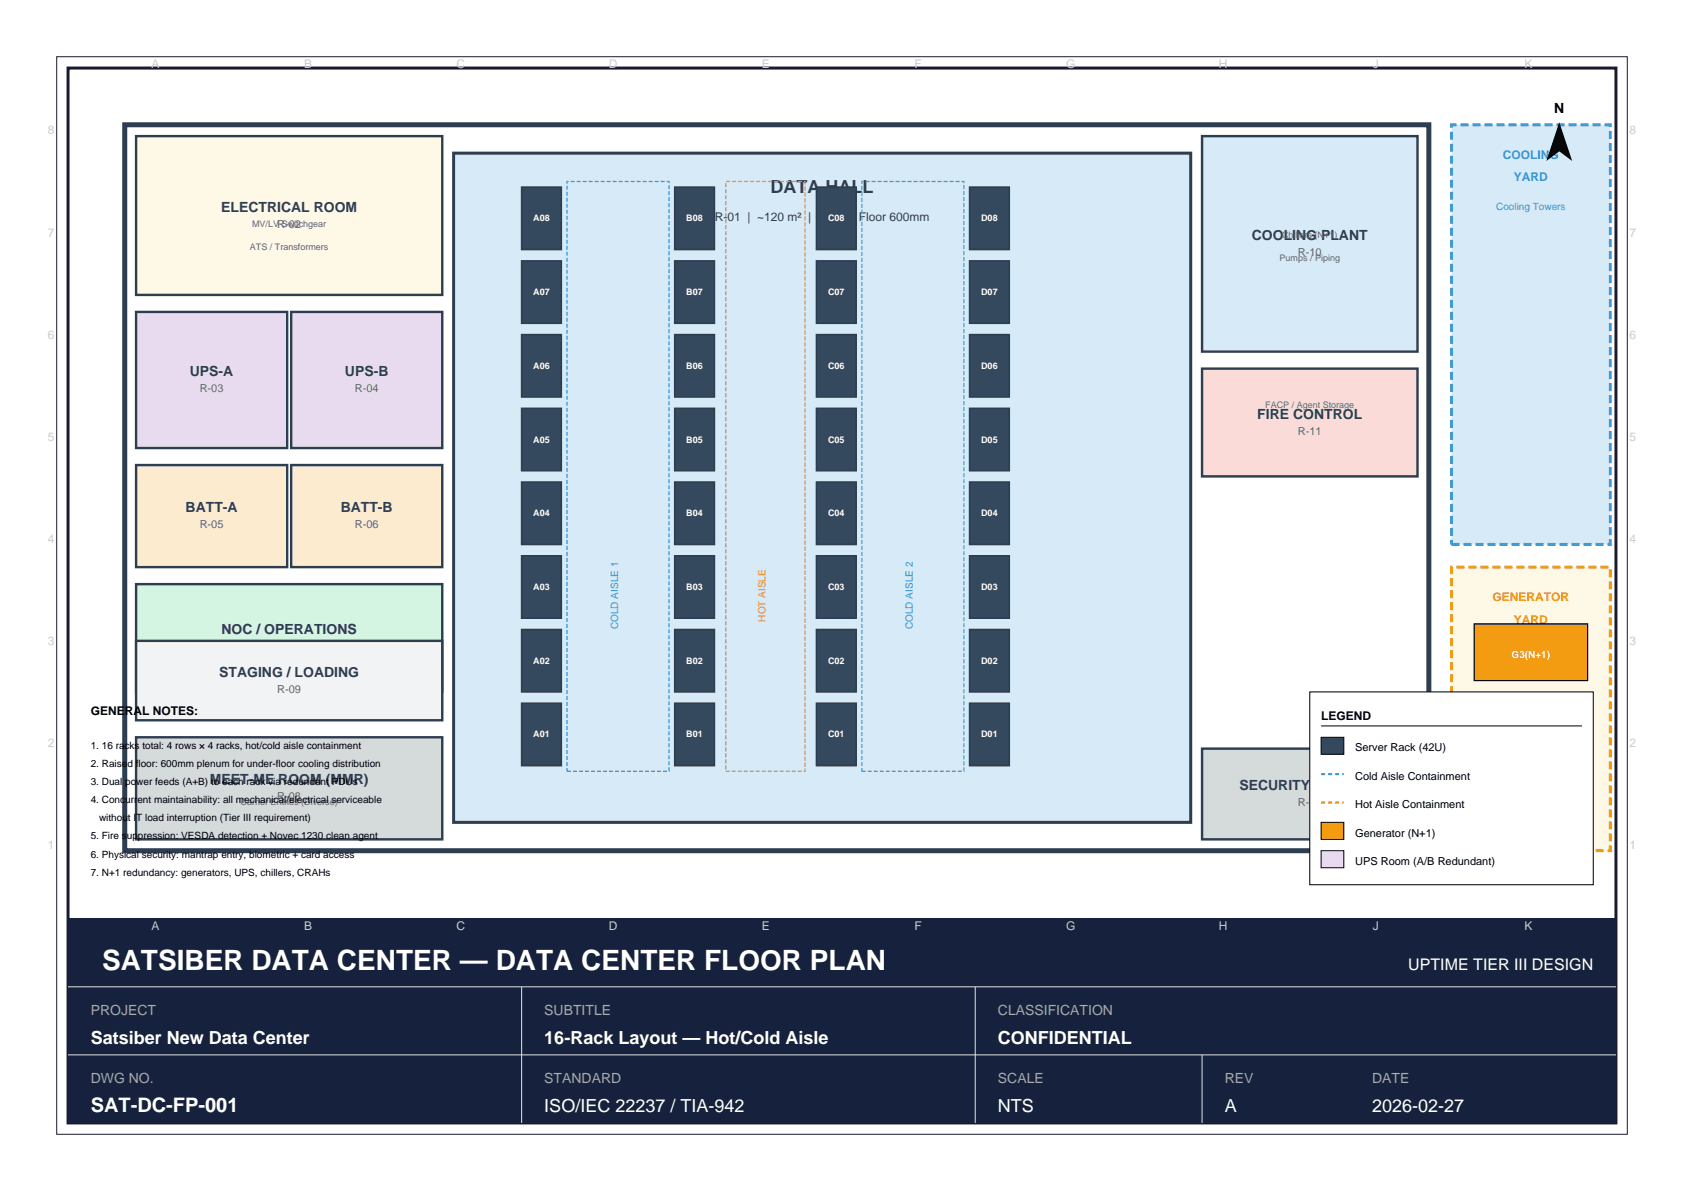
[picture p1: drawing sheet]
<svg xmlns="http://www.w3.org/2000/svg" width="297mm" height="210mm" viewBox="0 0 297 210" stroke-linecap="round" stroke-linejoin="round" font-family="sans-serif">
<defs><g id="words">
<text font-size="4.9" fill="#fff" x="18" y="171">SATSIBER DATA CENTER — DATA CENTER FLOOR PLAN</text>
<text font-size="3.5" fill="#fff" x="16" y="196">SAT-DC-FP-001</text>
<text font-size="3.2" fill="#2c3e50" x="135.9" y="34">DATA HALL</text>
<g font-size="3.2" fill="#fff">
<text x="16" y="184">Satsiber New Data Center</text>
<text x="96" y="184">16-Rack Layout — Hot/Cold Aisle</text>
<text x="176" y="184">CONFIDENTIAL</text>
<text x="96" y="196">ISO/IEC 22237 / TIA-942</text>
<text x="176" y="196">NTS</text>
<text x="216" y="196">A</text>
<text x="242" y="196">2026-02-27</text>
</g>
<text font-size="2.8" fill="#fff" x="248.4" y="171">UPTIME TIER III DESIGN</text>
<text font-size="2.5" x="274.1" y="20">N</text>
<g font-size="2.5" fill="#2c3e50">
<text x="39" y="37.3">ELECTRICAL ROOM</text>
<text x="220.8" y="42.3">COOLING PLANT</text>
<text x="33.5" y="66.3">UPS-A</text>
<text x="60.8" y="66.3">UPS-B</text>
<text x="221.7" y="73.8">FIRE CONTROL</text>
<text x="32.7" y="90.3">BATT-A</text>
<text x="60.1" y="90.3">BATT-B</text>
<text x="39.1" y="111.8">NOC / OPERATIONS</text>
<text x="38.7" y="119.3">STAGING / LOADING</text>
<text x="37" y="138.3">MEET-ME ROOM (MMR)</text>
<text x="218.6" y="139.3">SECURITY / ACCESS</text>
</g>
<g font-size="2.5" fill="#aaa">
<text x="16" y="179">PROJECT</text>
<text x="96" y="179">SUBTITLE</text>
<text x="176" y="179">CLASSIFICATION</text>
<text x="16" y="191">DWG NO.</text>
<text x="96" y="191">STANDARD</text>
<text x="176" y="191">SCALE</text>
<text x="216" y="191">REV</text>
<text x="242" y="191">DATE</text>
</g>
<g font-size="2.1" fill="#ccc">
<text x="26.7" y="12">A</text>
<text x="53.6" y="12">B</text>
<text x="80.5" y="12">C</text>
<text x="107.4" y="12">D</text>
<text x="134.3" y="12">E</text>
<text x="161.3" y="12">F</text>
<text x="188" y="12">G</text>
<text x="215" y="12">H</text>
<text x="242.1" y="12">J</text>
<text x="268.8" y="12">K</text>
<text x="8.4" y="23.7">8</text>
<text x="287.4" y="23.7">8</text>
<text x="8.4" y="41.7">7</text>
<text x="287.4" y="41.7">7</text>
<text x="8.4" y="59.7">6</text>
<text x="287.4" y="59.7">6</text>
<text x="8.4" y="77.7">5</text>
<text x="287.4" y="77.7">5</text>
<text x="8.4" y="95.7">4</text>
<text x="287.4" y="95.7">4</text>
<text x="8.4" y="113.7">3</text>
<text x="287.4" y="113.7">3</text>
<text x="8.4" y="131.7">2</text>
<text x="287.4" y="131.7">2</text>
<text x="8.4" y="149.7">1</text>
<text x="287.4" y="149.7">1</text>
<text x="26.7" y="164">A</text>
<text x="53.6" y="164">B</text>
<text x="80.5" y="164">C</text>
<text x="107.4" y="164">D</text>
<text x="134.3" y="164">E</text>
<text x="161.3" y="164">F</text>
<text x="188" y="164">G</text>
<text x="215" y="164">H</text>
<text x="242.1" y="164">J</text>
<text x="268.8" y="164">K</text>
</g>
<g font-size="2.1" fill="#3498db">
<text x="265.1" y="28">COOLING</text>
<text x="267" y="32">YARD</text>
</g>
<text font-size="2.1" fill="#2c3e50" x="126.1" y="39">R-01 | ~120 m² | Raised Floor 600mm</text>
<g font-size="2.1" fill="#f39c12">
<text x="263.2" y="106">GENERATOR</text>
<text x="267" y="110">YARD</text>
</g>
<g font-size="2.1">
<text x="16" y="126">GENERAL NOTES:</text>
<text x="233" y="127">LEGEND</text>
</g>
<g font-size="1.9" fill="#666">
<text x="48.9" y="40.1">R-02</text>
<text x="228.9" y="45.1">R-10</text>
<text x="35.2" y="69.1">R-03</text>
<text x="62.6" y="69.1">R-04</text>
<text x="228.9" y="76.6">R-11</text>
<text x="35.2" y="93.1">R-05</text>
<text x="62.6" y="93.1">R-06</text>
<text x="48.9" y="114.6">R-07</text>
<text x="48.9" y="122.1">R-09</text>
<text x="48.9" y="141.1">R-08</text>
<text x="228.9" y="142.1">R-12</text>
</g>
<g font-size="1.9">
<text x="239" y="132.5">Server Rack (42U)</text>
<text x="239" y="137.5">Cold Aisle Containment</text>
<text x="239" y="142.5">Hot Aisle Containment</text>
<text x="239" y="147.5">Generator (N+1)</text>
<text x="239" y="152.5">UPS Room (A/B Redundant)</text>
</g>
<g font-size="1.8" fill="#3498db">
<text x="263.9" y="37">Cooling Towers</text>
<text x="109" y="110.9" transform="rotate(-90 109 110.9)">COLD AISLE 1</text>
<text x="161" y="110.9" transform="rotate(-90 161 110.9)">COLD AISLE 2</text>
</g>
<text font-size="1.8" fill="#e74c3c" x="135" y="109.6" transform="rotate(-90 135 109.6)">HOT AISLE</text>
<g font-size="1.8" fill="#fff">
<text x="266.6" y="116">G3(N+1)</text>
<text x="268.8" y="129">G2</text>
</g>
<text font-size="1.8" fill="#f39c12" x="268.1" y="115">R-13</text>
<g font-size="1.8">
<text x="16" y="132">1. 16 racks total: 4 rows × 4 racks, hot/cold aisle containment</text>
<text x="16" y="135.2">2. Raised floor: 600mm plenum for under-floor cooling distribution</text>
<text x="16" y="138.4">3. Dual power feeds (A+B) to each rack via redundant PDUs</text>
<text x="16" y="141.6">4. Concurrent maintainability: all mechanical/electrical serviceable</text>
<text x="16" y="148">5. Fire suppression: VESDA detection + Novec 1230 clean agent</text>
<text x="17.5" y="144.8">without IT load interruption (Tier III requirement)</text>
<text x="16" y="151.2">6. Physical security: mantrap entry, biometric + card access</text>
<text x="16" y="154.4">7. N+1 redundancy: generators, UPS, chillers, CRAHs</text>
</g>
<g font-size="1.6" fill="#666">
<text x="44.5" y="40">MV/LV Switchgear</text>
<text x="226.1" y="42">Chillers (N+1)</text>
<text x="44.1" y="44">ATS / Transformers</text>
<text x="225.7" y="46">Pumps / Piping</text>
<text x="223.1" y="72">FACP / Agent Storage</text>
<text x="42.4" y="142">Carrier Entries (Diverse)</text>
</g>
<g font-size="1.6" fill="#fff">
<text x="94" y="39">A08</text>
<text x="121" y="39">B08</text>
<text x="146" y="39">C08</text>
<text x="173" y="39">D08</text>
<text x="94" y="52">A07</text>
<text x="121" y="52">B07</text>
<text x="146" y="52">C07</text>
<text x="173" y="52">D07</text>
<text x="94" y="65">A06</text>
<text x="121" y="65">B06</text>
<text x="146" y="65">C06</text>
<text x="173" y="65">D06</text>
<text x="94" y="78">A05</text>
<text x="121" y="78">B05</text>
<text x="146" y="78">C05</text>
<text x="173" y="78">D05</text>
<text x="94" y="91">A04</text>
<text x="121" y="91">B04</text>
<text x="146" y="91">C04</text>
<text x="173" y="91">D04</text>
<text x="94" y="104">A03</text>
<text x="121" y="104">B03</text>
<text x="146" y="104">C03</text>
<text x="173" y="104">D03</text>
<text x="94" y="117">A02</text>
<text x="121" y="117">B02</text>
<text x="146" y="117">C02</text>
<text x="173" y="117">D02</text>
<text x="94" y="130">A01</text>
<text x="121" y="130">B01</text>
<text x="146" y="130">C01</text>
<text x="173" y="130">D01</text>
</g>
</g></defs>
<path d="M10 10h277v190h-277z" fill="none" stroke="#1a1a2e" stroke-width=".18"/>
<path d="M12 12h273v186h-273z" fill="none" stroke="#1a1a2e" stroke-width=".53"/>
<path d="M12 162h273v36h-273z" fill-rule="evenodd" fill="#16213e"/>
<path d="M12 174h273M92 174v24M172 174v24M12 186h273M212 186v12" fill="none" stroke="#e2e2e2" stroke-width=".18"/>
<path d="M22 22h230v128h-230z" fill-rule="evenodd" fill="#fff" stroke="#2c3e50" stroke-width=".88" stroke-linecap="butt"/>
<path d="M80 27h130v118h-130z" fill-rule="evenodd" fill="#d6eaf8" stroke="#2c3e50" stroke-width=".53"/>
<g fill="#34495e" stroke="#2c3e50" stroke-width=".28">
<path d="M92 124h7v11h-7z" fill-rule="evenodd"/>
<path d="M92 111h7v11h-7z" fill-rule="evenodd"/>
<path d="M92 98h7v11h-7z" fill-rule="evenodd"/>
<path d="M92 85h7v11h-7z" fill-rule="evenodd"/>
<path d="M92 72h7v11h-7z" fill-rule="evenodd"/>
<path d="M92 59h7v11h-7z" fill-rule="evenodd"/>
<path d="M92 46h7v11h-7z" fill-rule="evenodd"/>
<path d="M92 33h7v11h-7z" fill-rule="evenodd"/>
</g>
<path d="M100 32h18v104h-18z" fill="none" stroke="#3498db" stroke-width=".21" stroke-dasharray=".7 .4" stroke-linecap="butt"/>
<g fill="#34495e" stroke="#2c3e50" stroke-width=".28">
<path d="M119 124h7v11h-7z" fill-rule="evenodd"/>
<path d="M119 111h7v11h-7z" fill-rule="evenodd"/>
<path d="M119 98h7v11h-7z" fill-rule="evenodd"/>
<path d="M119 85h7v11h-7z" fill-rule="evenodd"/>
<path d="M119 72h7v11h-7z" fill-rule="evenodd"/>
<path d="M119 59h7v11h-7z" fill-rule="evenodd"/>
<path d="M119 46h7v11h-7z" fill-rule="evenodd"/>
<path d="M119 33h7v11h-7z" fill-rule="evenodd"/>
</g>
<path d="M128 32h14v104h-14z" fill="none" stroke="#e74c3c" stroke-width=".21" stroke-dasharray=".7 .4" stroke-linecap="butt"/>
<g fill="#34495e" stroke="#2c3e50" stroke-width=".28">
<path d="M144 124h7v11h-7z" fill-rule="evenodd"/>
<path d="M144 111h7v11h-7z" fill-rule="evenodd"/>
<path d="M144 98h7v11h-7z" fill-rule="evenodd"/>
<path d="M144 85h7v11h-7z" fill-rule="evenodd"/>
<path d="M144 72h7v11h-7z" fill-rule="evenodd"/>
<path d="M144 59h7v11h-7z" fill-rule="evenodd"/>
<path d="M144 46h7v11h-7z" fill-rule="evenodd"/>
<path d="M144 33h7v11h-7z" fill-rule="evenodd"/>
</g>
<path d="M152 32h18v104h-18z" fill="none" stroke="#3498db" stroke-width=".21" stroke-dasharray=".7 .4" stroke-linecap="butt"/>
<g fill="#34495e" stroke="#2c3e50" stroke-width=".28">
<path d="M171 124h7v11h-7z" fill-rule="evenodd"/>
<path d="M171 111h7v11h-7z" fill-rule="evenodd"/>
<path d="M171 98h7v11h-7z" fill-rule="evenodd"/>
<path d="M171 85h7v11h-7z" fill-rule="evenodd"/>
<path d="M171 72h7v11h-7z" fill-rule="evenodd"/>
<path d="M171 59h7v11h-7z" fill-rule="evenodd"/>
<path d="M171 46h7v11h-7z" fill-rule="evenodd"/>
<path d="M171 33h7v11h-7z" fill-rule="evenodd"/>
</g>
<path d="M24 24h54v28h-54z" fill-rule="evenodd" fill="#fef9e7" stroke="#2c3e50" stroke-width=".42"/>
<g fill="#e8daef" stroke="#2c3e50" stroke-width=".42">
<path d="M24 55h26.6v24h-26.6z" fill-rule="evenodd"/>
<path d="M51.4 55h26.6v24h-26.6z" fill-rule="evenodd"/>
</g>
<g fill="#fdebd0" stroke="#2c3e50" stroke-width=".42">
<path d="M24 82h26.6v18h-26.6z" fill-rule="evenodd"/>
<path d="M51.4 82h26.6v18h-26.6z" fill-rule="evenodd"/>
</g>
<path d="M24 103h54v19h-54z" fill-rule="evenodd" fill="#d5f5e3" stroke="#2c3e50" stroke-width=".42"/>
<path d="M24 130h54v18h-54z" fill-rule="evenodd" fill="#d5dbdb" stroke="#2c3e50" stroke-width=".42"/>
<path d="M24 113h54v14h-54z" fill-rule="evenodd" fill="#f2f3f4" stroke="#2c3e50" stroke-width=".42"/>
<path d="M212 24h38v38h-38z" fill-rule="evenodd" fill="#d6eaf8" stroke="#2c3e50" stroke-width=".42"/>
<path d="M212 65h38v19h-38z" fill-rule="evenodd" fill="#fadbd8" stroke="#2c3e50" stroke-width=".42"/>
<path d="M212 132h38v16h-38z" fill-rule="evenodd" fill="#d5dbdb" stroke="#2c3e50" stroke-width=".42"/>
<path d="M256 100h28v50h-28z" fill-rule="evenodd" fill="#fef9e7" stroke="#f39c12" stroke-width=".53" stroke-dasharray="1.4 .7" stroke-linecap="butt"/>
<g fill="#f39c12" stroke="#000" stroke-width=".21">
<path d="M260 136h20v10h-20z" fill-rule="evenodd"/>
<path d="M260 123h20v10h-20z" fill-rule="evenodd"/>
<path d="M260 110h20v10h-20z" fill-rule="evenodd"/>
</g>
<path d="M256 22h28v74h-28z" fill-rule="evenodd" fill="#d6eaf8" stroke="#3498db" stroke-width=".53" stroke-dasharray="1.4 .7" stroke-linecap="butt"/>
<path d="M275 22l2 6-2-1.5-2 1.5z" fill-rule="evenodd" fill="#000" stroke="#000" stroke-width=".28"/>
<path d="M231 122h50v34h-50z" fill-rule="evenodd" fill="#fff" stroke="#000" stroke-width=".18"/>
<path d="M233 128h46" fill="none" stroke="#000" stroke-width=".18"/>
<path d="M233 130h4v3h-4z" fill-rule="evenodd" fill="#34495e" stroke="#000" stroke-width=".18"/>
<path d="M233 136.5h4" fill="none" stroke="#3498db" stroke-width=".35" stroke-dasharray=".7 .5" stroke-linecap="butt"/>
<path d="M233 141.5h4" fill="none" stroke="#e74c3c" stroke-width=".35" stroke-dasharray=".7 .5" stroke-linecap="butt"/>
<path d="M233 145h4v3h-4z" fill-rule="evenodd" fill="#f39c12" stroke="#000" stroke-width=".18"/>
<path d="M233 150h4v3h-4z" fill-rule="evenodd" fill="#e8daef" stroke="#000" stroke-width=".18"/>
<use href="#words"/>
</svg>
